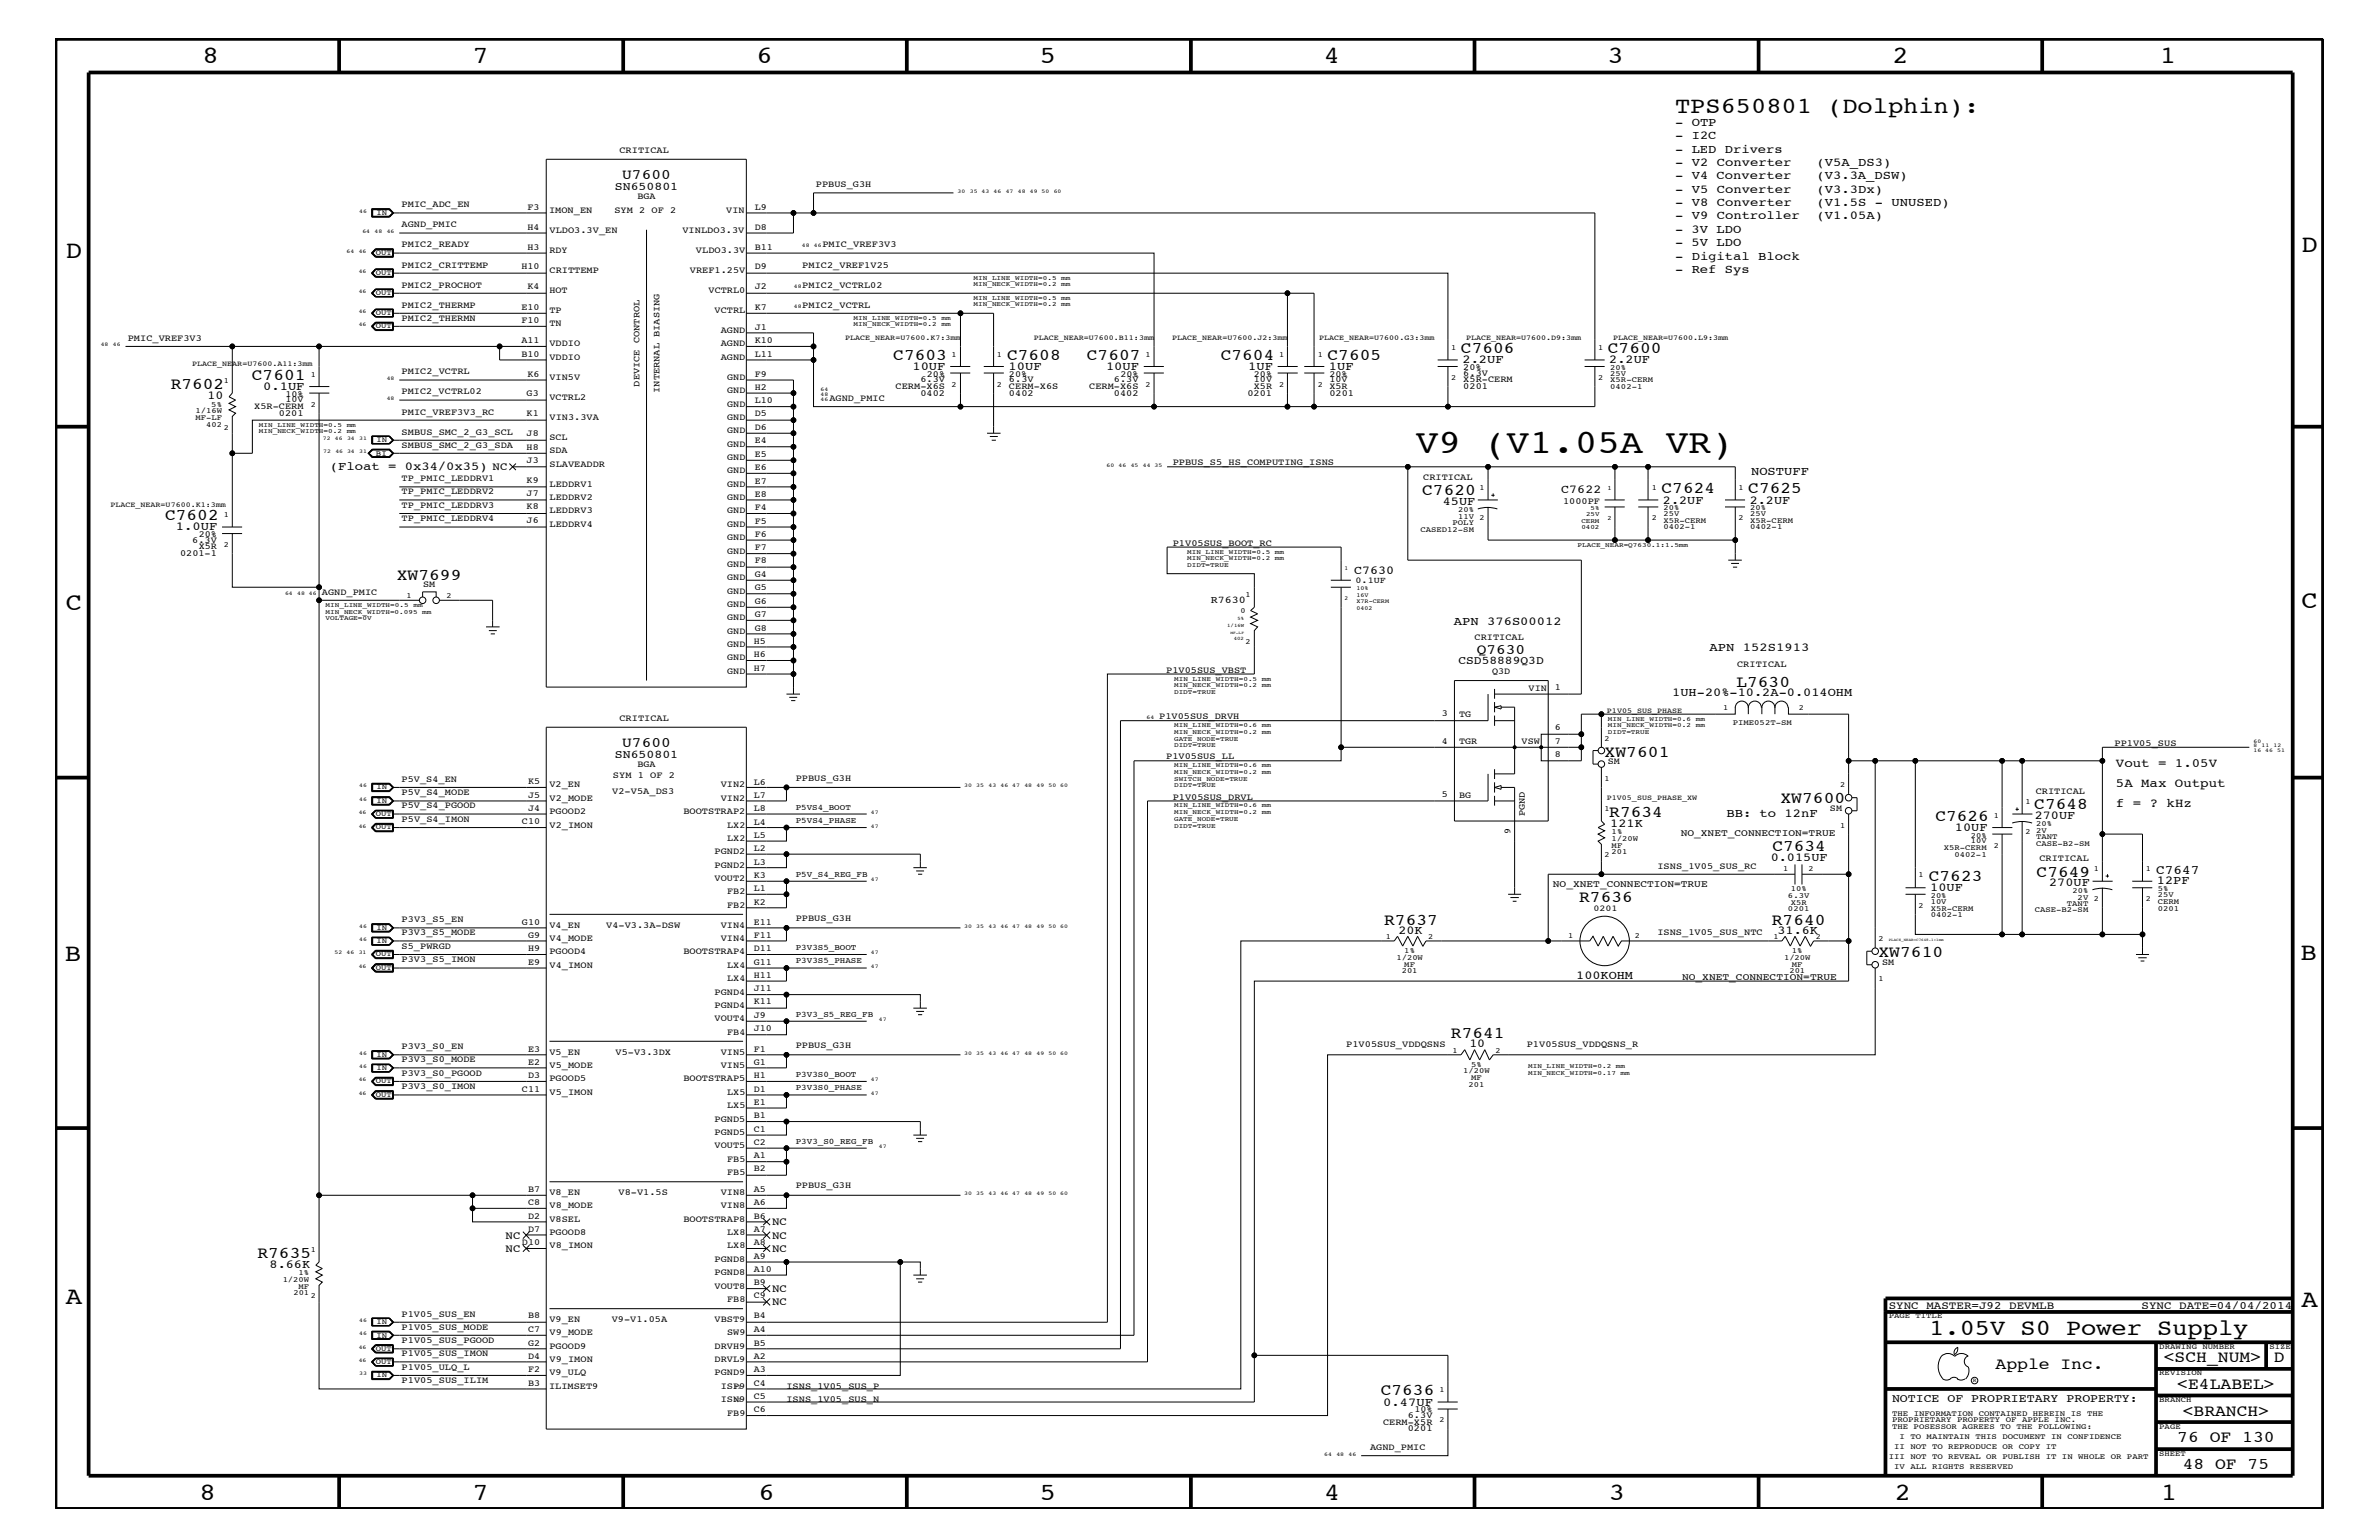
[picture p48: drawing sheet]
<svg xmlns="http://www.w3.org/2000/svg" width="432mm" height="279mm" viewBox="0 0 432 279" stroke-linecap="round" stroke-linejoin="round" font-family="sans-serif">
<defs><g id="words">
<text font-size="6.2" x="257" y="82.2">V9 (V1.05A VR)</text>
<g font-size="4.5">
<text x="36.7" y="11.5">8</text>
<text x="85.8" y="11.5">7</text>
<text x="137.3" y="11.5">6</text>
<text x="188.7" y="11.5">5</text>
<text x="240.3" y="11.5">4</text>
<text x="291.8" y="11.5">3</text>
<text x="343.5" y="11.5">2</text>
<text x="392" y="11.5">1</text>
<text x="11.9" y="46.8">D</text>
<text x="417.7" y="45.7">D</text>
<text x="11.9" y="110.6">C</text>
<text x="417.7" y="110.4">C</text>
<text x="11.8" y="174.3">B</text>
<text x="417.6" y="174.2">B</text>
<text x="11.9" y="236.7">A</text>
<text x="417.7" y="237.1">A</text>
<text x="36.2" y="272.1">8</text>
<text x="85.8" y="272.1">7</text>
<text x="137.7" y="272.1">6</text>
<text x="188.7" y="272.1">5</text>
<text x="240.4" y="272.1">4</text>
<text x="292" y="272.1">3</text>
<text x="343.9" y="272.1">2</text>
<text x="392.2" y="272.1">1</text>
</g>
<g font-size="4.1">
<text x="304" y="20.4">TPS650801 (Dolphin):</text>
<text x="350.2" y="242.3">1.05V S0 Power Supply</text>
</g>
<g font-size="3">
<text x="162.1" y="65.3">C7603</text>
<text x="182.8" y="65.3">C7608</text>
<text x="197.3" y="65.3">C7607</text>
<text x="221.6" y="65.3">C7604</text>
<text x="241" y="65.3">C7605</text>
<text x="265.2" y="64">C7606</text>
<text x="291.8" y="64">C7600</text>
<text x="31" y="70.6">R7602</text>
<text x="45.7" y="68.9">C7601</text>
<text x="258.1" y="89.9">C7620</text>
<text x="301.6" y="89.5">C7624</text>
<text x="317.3" y="89.5">C7625</text>
<text x="30" y="94.3">C7602</text>
<text x="72" y="105.2">XW7699</text>
<text x="315.2" y="124.6">L7630</text>
<text x="291.3" y="137.3">XW7601</text>
<text x="292.1" y="148.2">R7634</text>
<text x="323.2" y="145.7">XW7600</text>
<text x="351.3" y="149">C7626</text>
<text x="369.2" y="146.8">C7648</text>
<text x="321.7" y="154.4">C7634</text>
<text x="350.1" y="159.9">C7623</text>
<text x="369.7" y="159">C7649</text>
<text x="251.2" y="167.8">R7637</text>
<text x="286.6" y="163.6">R7636</text>
<text x="321.6" y="167.8">R7640</text>
<text x="341" y="173.7">XW7610</text>
<text x="263.4" y="188.3">R7641</text>
<text x="46.7" y="228.2">R7635</text>
<text x="362.2" y="248.4">Apple Inc.</text>
<text x="392.7" y="247.1">&lt;SCH_NUM&gt;</text>
<text x="395.2" y="252">&lt;E4LABEL&gt;</text>
<text x="412.7" y="247.1">D</text>
<text x="250.6" y="253.2">C7636</text>
<text x="396.2" y="256.8">&lt;BRANCH&gt;</text>
<text x="395.2" y="261.6">76 OF 130</text>
<text x="396.2" y="266.6">48 OF 75</text>
</g>
<g font-size="2.6">
<text x="112.9" y="32.5">U7600</text>
<text x="268.1" y="118.6">Q7630</text>
<text x="112.9" y="135.6">U7600</text>
</g>
<text font-size="2.4" x="391.3" y="158.6">C7647</text>
<g font-size="2.3">
<text x="384" y="139.2">Vout = 1.05V</text>
<text x="384" y="142.9">5A Max Output</text>
<text x="384" y="146.5">f = ? kHz</text>
</g>
<g font-size="2.2">
<text x="304" y="22.9">- OTP</text>
<text x="304" y="25.3">- I2C</text>
<text x="304" y="27.7">- LED Drivers</text>
<text x="304" y="35">- V5 Converter</text>
<text x="304" y="32.5">- V4 Converter</text>
<text x="304" y="30.2">- V2 Converter</text>
<text x="329.7" y="32.5">(V3.3A_DSW)</text>
<text x="329.7" y="35">(V3.3Dx)</text>
<text x="329.7" y="30.2">(V5A_DS3)</text>
<text x="304" y="39.8">- V9 Controller</text>
<text x="304" y="37.4">- V8 Converter</text>
<text x="329.7" y="39.8">(V1.05A)</text>
<text x="329.7" y="37.4">(V1.5S - UNUSED)</text>
<text x="304" y="42.3">- 3V LDO</text>
<text x="304" y="47.1">- Digital Block</text>
<text x="304" y="44.6">- 5V LDO</text>
<text x="304" y="49.6">- Ref Sys</text>
<text x="265.4" y="65.9">2.2UF</text>
<text x="292.1" y="65.9">2.2UF</text>
<text x="47.8" y="70.7">0.1UF</text>
<text x="165.6" y="67.1">10UF</text>
<text x="183" y="67.1">10UF</text>
<text x="200.7" y="67.1">10UF</text>
<text x="226.6" y="67.1">1UF</text>
<text x="241.2" y="67.1">1UF</text>
<text x="37.7" y="72.4">10</text>
<text x="59.9" y="85.3">(Float = 0x34/0x35) NC</text>
<text x="283.4" y="89.5">C7622</text>
<text x="317.8" y="86.1">NOSTUFF</text>
<text x="261.9" y="91.6">45UF</text>
<text x="301.8" y="91.4">2.2UF</text>
<text x="317.6" y="91.4">2.2UF</text>
<text x="31.9" y="96.2">1.0UF</text>
<text x="245.8" y="104.1">C7630</text>
<text x="263.9" y="113.4">APN 376S00012</text>
<text x="310.3" y="118.1">APN 152S1913</text>
<text x="303.5" y="126.3">1UH-20%-10.2A-0.014OHM</text>
<text x="313.4" y="148.3">BB: to 12nF</text>
<text x="369.3" y="148.5">270UF</text>
<text x="292.3" y="150.1">121K</text>
<text x="354.8" y="150.7">10UF</text>
<text x="321.4" y="156.2">0.015UF</text>
<text x="350.4" y="161.7">10UF</text>
<text x="371.9" y="160.7">270UF</text>
<text x="391.5" y="160.5">12PF</text>
<text x="253.8" y="169.4">20K</text>
<text x="322.6" y="169.4">31.6K</text>
<text x="286.1" y="177.6">100KOHM</text>
<text x="266.7" y="190">10</text>
<text x="48.9" y="230.1">8.66K</text>
<text x="251" y="255">0.47UF</text>
</g>
<g font-size="2.1">
<text x="111.6" y="34.4">SN650801</text>
<text x="264.7" y="120.4">CSD58889Q3D</text>
<text x="111.6" y="137.4">SN650801</text>
<text x="343.4" y="254.4">NOTICE OF PROPRIETARY PROPERTY:</text>
</g>
<g font-size="2">
<text x="91.8" y="227.1">NC</text>
<text x="91.8" y="224.7">NC</text>
<text x="140.1" y="222.3">NC</text>
<text x="140.1" y="224.7">NC</text>
<text x="140.1" y="227.1">NC</text>
<text x="140.1" y="234.4">NC</text>
<text x="140.1" y="236.8">NC</text>
<text x="342.8" y="237.4">SYNC_MASTER=J92_DEVMLB</text>
<text x="388.7" y="237.4">SYNC_DATE=04/04/2014</text>
</g>
<text font-size="1.9" x="219.8" y="109.4">R7630</text>
<g font-size="1.8">
<text x="305.1" y="151.8">NO_XNET_CONNECTION=TRUE</text>
<text x="281.9" y="160.9">NO_XNET_CONNECTION=TRUE</text>
<text x="305.3" y="177.7">NO_XNET_CONNECTION=TRUE</text>
</g>
<g font-size="1.7">
<text x="112.4" y="27.7">CRITICAL</text>
<text x="148.1" y="34">PPBUS_G3H</text>
<text x="72.9" y="41.3">AGND_PMIC</text>
<text x="72.9" y="37.6">PMIC_ADC_EN</text>
<text x="95.8" y="38">F3</text>
<text x="95.8" y="41.7">H4</text>
<text x="99.7" y="38.6">IMON_EN</text>
<text x="111.5" y="38.7">SYM 2 OF 2</text>
<text x="115.7" y="36.2">BGA</text>
<text x="131.8" y="38.6">VIN</text>
<text x="137" y="38">L9</text>
<text x="137" y="41.7">D8</text>
<text x="72.9" y="44.9">PMIC2_READY</text>
<text x="95.8" y="45.3">H3</text>
<text x="99.7" y="45.9">RDY</text>
<text x="99.7" y="42.3">VLDO3.3V_EN</text>
<text x="123.9" y="42.4">VINLDO3.3V</text>
<text x="126.3" y="45.9">VLDO3.3V</text>
<text x="137" y="45.3">B11</text>
<text x="149.3" y="44.9">PMIC_VREF3V3</text>
<text x="72.9" y="52.2">PMIC2_PROCHOT</text>
<text x="72.9" y="48.5">PMIC2_CRITTEMP</text>
<text x="94.7" y="48.9">H10</text>
<text x="95.8" y="52.5">K4</text>
<text x="99.7" y="53.2">HOT</text>
<text x="99.7" y="49.6">CRITTEMP</text>
<text x="125.2" y="49.6">VREF1.25V</text>
<text x="128.6" y="53.2">VCTRL0</text>
<text x="137" y="52.5">J2</text>
<text x="137" y="48.9">D9</text>
<text x="145.6" y="48.5">PMIC2_VREF1V25</text>
<text x="145.6" y="52.2">PMIC2_VCTRL02</text>
<text x="72.9" y="58.2">PMIC2_THERMN</text>
<text x="72.9" y="55.8">PMIC2_THERMP</text>
<text x="94.7" y="58.6">F10</text>
<text x="94.7" y="56.2">E10</text>
<text x="99.7" y="59.2">TN</text>
<text x="99.7" y="56.8">TP</text>
<text x="129.7" y="56.8">VCTRL</text>
<text x="137" y="59.8">J1</text>
<text x="137" y="56.2">K7</text>
<text x="145.6" y="55.8">PMIC2_VCTRL</text>
<text x="23.2" y="61.8">PMIC_VREF3V3</text>
<text x="94.7" y="62.3">A11</text>
<text x="94.7" y="64.7">B10</text>
<text x="99.7" y="62.9">VDDIO</text>
<text x="99.7" y="65.3">VDDIO</text>
<text x="130.8" y="62.9">AGND</text>
<text x="130.8" y="60.4">AGND</text>
<text x="130.8" y="65.3">AGND</text>
<text x="137" y="62.3">K10</text>
<text x="137" y="64.7">L11</text>
<text x="51.8" y="72">10%</text>
<text x="72.9" y="71.6">PMIC2_VCTRL02</text>
<text x="72.9" y="67.9">PMIC2_VCTRL</text>
<text x="95.6" y="71.8">G3</text>
<text x="95.8" y="68.4">K6</text>
<text x="99.7" y="68.9">VIN5V</text>
<text x="116.1" y="70.1" transform="rotate(-90 116.1 70.1)">DEVICE CONTROL</text>
<text x="119.7" y="71.3" transform="rotate(-90 119.7 71.3)">INTERNAL BIASING</text>
<text x="132" y="68.9">GND</text>
<text x="132" y="71.3">GND</text>
<text x="137" y="68.4">F9</text>
<text x="137" y="70.7">H2</text>
<text x="162.6" y="70.6">CERM-X6S</text>
<text x="167" y="71.8">0402</text>
<text x="167" y="69.4">6.3V</text>
<text x="168.2" y="68.4">20%</text>
<text x="183.1" y="71.8">0402</text>
<text x="183.1" y="68.4">20%</text>
<text x="183.1" y="69.4">6.3V</text>
<text x="183.1" y="70.6">CERM-X6S</text>
<text x="197.7" y="70.6">CERM-X6S</text>
<text x="202.2" y="71.8">0402</text>
<text x="202.2" y="69.4">6.3V</text>
<text x="203.4" y="68.4">20%</text>
<text x="226.4" y="71.8">0201</text>
<text x="227.6" y="69.4">10V</text>
<text x="227.6" y="68.4">20%</text>
<text x="227.6" y="70.6">X5R</text>
<text x="241.3" y="71.8">0201</text>
<text x="241.3" y="69.4">10V</text>
<text x="241.3" y="68.4">20%</text>
<text x="241.3" y="70.6">X5R</text>
<text x="265.6" y="68.2">6.3V</text>
<text x="265.6" y="70.6">0201</text>
<text x="265.6" y="69.4">X5R-CERM</text>
<text x="265.6" y="67.1">20%</text>
<text x="46.1" y="74.3">X5R-CERM</text>
<text x="50.6" y="75.5">0201</text>
<text x="51.8" y="73">10V</text>
<text x="72.9" y="75.2">PMIC_VREF3V3_RC</text>
<text x="95.6" y="75.5">K1</text>
<text x="99.7" y="72.6">VCTRL2</text>
<text x="99.7" y="76.2">VIN3.3VA</text>
<text x="132" y="76.2">GND</text>
<text x="132" y="73.8">GND</text>
<text x="137" y="73.2">L10</text>
<text x="137" y="75.6">D5</text>
<text x="150.5" y="72.8">AGND_PMIC</text>
<text x="72.9" y="78.9">SMBUS_SMC_2_G3_SCL</text>
<text x="72.9" y="81.2">SMBUS_SMC_2_G3_SDA</text>
<text x="95.6" y="79.1">J8</text>
<text x="95.6" y="81.6">H8</text>
<text x="95.6" y="83.9">J3</text>
<text x="99.7" y="79.9">SCL</text>
<text x="99.7" y="82.2">SDA</text>
<text x="132" y="78.6">GND</text>
<text x="132" y="81.1">GND</text>
<text x="132" y="83.5">GND</text>
<text x="137" y="78">D6</text>
<text x="137" y="80.5">E4</text>
<text x="137" y="82.8">E5</text>
<text x="72.9" y="89.7">TP_PMIC_LEDDRV2</text>
<text x="72.9" y="87.3">TP_PMIC_LEDDRV1</text>
<text x="95.6" y="87.6">K9</text>
<text x="99.7" y="88.3">LEDDRV1</text>
<text x="99.7" y="84.7">SLAVEADDR</text>
<text x="132" y="85.9">GND</text>
<text x="132" y="88.3">GND</text>
<text x="137" y="85.3">E6</text>
<text x="137" y="87.7">E7</text>
<text x="212.9" y="84.4">PPBUS_S5_HS_COMPUTING_ISNS</text>
<text x="258.3" y="87.1">CRITICAL</text>
<text x="72.9" y="92.1">TP_PMIC_LEDDRV3</text>
<text x="72.9" y="94.6">TP_PMIC_LEDDRV4</text>
<text x="95.6" y="90">J7</text>
<text x="95.6" y="92.4">K8</text>
<text x="95.6" y="94.9">J6</text>
<text x="99.7" y="90.7">LEDDRV2</text>
<text x="99.7" y="93.2">LEDDRV3</text>
<text x="99.7" y="95.6">LEDDRV4</text>
<text x="132" y="90.7">GND</text>
<text x="132" y="93.2">GND</text>
<text x="132" y="95.6">GND</text>
<text x="137" y="92.6">F4</text>
<text x="137" y="95">F5</text>
<text x="137" y="90.1">E8</text>
<text x="283.7" y="91.4">1000PF</text>
<text x="32.7" y="101">0201-1</text>
<text x="34.9" y="98.5">6.3V</text>
<text x="36.1" y="97.4">20%</text>
<text x="36.1" y="99.7">X5R</text>
<text x="132" y="98">GND</text>
<text x="132" y="100.4">GND</text>
<text x="137" y="97.4">F6</text>
<text x="137" y="99.9">F7</text>
<text x="212.9" y="99">P1V05SUS_BOOT_RC</text>
<text x="58.4" y="107.9">AGND_PMIC</text>
<text x="76.8" y="106.5">SM</text>
<text x="132" y="102.9">GND</text>
<text x="132" y="105.3">GND</text>
<text x="132" y="107.7">GND</text>
<text x="137" y="102.2">F8</text>
<text x="137" y="104.7">G4</text>
<text x="137" y="107.1">G5</text>
<text x="132" y="110.2">GND</text>
<text x="132" y="112.6">GND</text>
<text x="137" y="109.5">G6</text>
<text x="137" y="112">G7</text>
<text x="132" y="115">GND</text>
<text x="132" y="117.4">GND</text>
<text x="132" y="119.8">GND</text>
<text x="136.8" y="116.8">H5</text>
<text x="136.8" y="119.2">H6</text>
<text x="137" y="114.4">G8</text>
<text x="267.6" y="116.2">CRITICAL</text>
<text x="132" y="122.3">GND</text>
<text x="136.8" y="121.7">H7</text>
<text x="211.7" y="122">P1V05SUS_VBST</text>
<text x="270.8" y="122.3">Q3D</text>
<text x="277.5" y="125.3">VIN</text>
<text x="282.2" y="125.2">1</text>
<text x="315.3" y="121">CRITICAL</text>
<text x="112.4" y="130.8">CRITICAL</text>
<text x="210.4" y="130.5">P1V05SUS_DRVH</text>
<text x="261.7" y="130">3</text>
<text x="264.8" y="130.2">TG</text>
<text x="211.7" y="137.8">P1V05SUS_LL</text>
<text x="261.7" y="134.9">4</text>
<text x="264.8" y="135">TGR</text>
<text x="276.2" y="135">VSW</text>
<text x="282.2" y="132.4">6</text>
<text x="282.2" y="134.9">7</text>
<text x="282.2" y="137.3">8</text>
<text x="383.8" y="135.3">PP1V05_SUS</text>
<text x="72.9" y="141.8">P5V_S4_EN</text>
<text x="95.8" y="142.3">K5</text>
<text x="99.7" y="142.9">V2_EN</text>
<text x="111.3" y="141.1">SYM 1 OF 2</text>
<text x="115.7" y="139.2">BGA</text>
<text x="130.8" y="142.9">VIN2</text>
<text x="136.8" y="142.4">L6</text>
<text x="144.4" y="141.7">PPBUS_G3H</text>
<text x="291.8" y="138.6">SM</text>
<text x="72.9" y="149.1">P5V_S4_IMON</text>
<text x="72.9" y="146.7">P5V_S4_PGOOD</text>
<text x="72.9" y="144.3">P5V_S4_MODE</text>
<text x="94.7" y="149.5">C10</text>
<text x="95.8" y="147.1">J4</text>
<text x="95.8" y="144.7">J5</text>
<text x="99.7" y="147.7">PGOOD2</text>
<text x="99.7" y="145.3">V2_MODE</text>
<text x="111.1" y="144">V2-V5A_DS3</text>
<text x="124" y="147.7">BOOTSTRAP2</text>
<text x="130.8" y="145.3">VIN2</text>
<text x="136.8" y="147.1">L8</text>
<text x="136.8" y="149.6">L4</text>
<text x="136.8" y="144.8">L7</text>
<text x="212.9" y="145.1">P1V05SUS_DRVL</text>
<text x="261.7" y="144.6">5</text>
<text x="264.8" y="144.7">BG</text>
<text x="276.8" y="148.1" transform="rotate(-90 276.8 148.1)">PGND</text>
<text x="332.1" y="147.1">SM</text>
<text x="369.5" y="144">CRITICAL</text>
<text x="99.7" y="150.1">V2_IMON</text>
<text x="129.7" y="155">PGND2</text>
<text x="132" y="152.6">LX2</text>
<text x="132" y="150.1">LX2</text>
<text x="136.8" y="152.1">L5</text>
<text x="136.8" y="154.4">L2</text>
<text x="274.2" y="151.2" transform="rotate(-90 274.2 151.2)">9</text>
<text x="129.7" y="157.4">PGND2</text>
<text x="129.7" y="159.9">VOUT2</text>
<text x="136.8" y="161.7">L1</text>
<text x="136.8" y="156.9">L3</text>
<text x="136.8" y="159.4">K3</text>
<text x="300.8" y="157.6">ISNS_1V05_SUS_RC</text>
<text x="370.2" y="156.2">CRITICAL</text>
<text x="72.9" y="167.3">P3V3_S5_EN</text>
<text x="94.7" y="167.8">G10</text>
<text x="132" y="162.2">FB2</text>
<text x="132" y="164.7">FB2</text>
<text x="136.8" y="164.2">K2</text>
<text x="136.8" y="167.8">E11</text>
<text x="144.4" y="167.1">PPBUS_G3H</text>
<text x="72.9" y="172.2">S5_PWRGD</text>
<text x="72.9" y="169.7">P3V3_S5_MODE</text>
<text x="95.8" y="172.6">H9</text>
<text x="95.8" y="170.1">G9</text>
<text x="99.7" y="173.2">PGOOD4</text>
<text x="99.7" y="170.7">V4_MODE</text>
<text x="99.7" y="168.3">V4_EN</text>
<text x="110" y="168.3">V4-V3.3A-DSW</text>
<text x="124" y="173.2">BOOTSTRAP4</text>
<text x="130.8" y="168.3">VIN4</text>
<text x="130.8" y="170.7">VIN4</text>
<text x="136.8" y="172.6">D11</text>
<text x="136.8" y="170.1">F11</text>
<text x="300.8" y="169.7">ISNS_1V05_SUS_NTC</text>
<text x="72.9" y="174.6">P3V3_S5_IMON</text>
<text x="95.8" y="175">E9</text>
<text x="99.7" y="175.6">V4_IMON</text>
<text x="132" y="175.6">LX4</text>
<text x="132" y="178">LX4</text>
<text x="136.8" y="175">G11</text>
<text x="136.8" y="177.4">H11</text>
<text x="136.8" y="179.9">J11</text>
<text x="341.6" y="175">SM</text>
<text x="129.7" y="180.5">PGND4</text>
<text x="129.7" y="182.9">PGND4</text>
<text x="129.7" y="185.3">VOUT4</text>
<text x="136.8" y="182.2">K11</text>
<text x="136.8" y="184.7">J9</text>
<text x="72.9" y="190.4">P3V3_S0_EN</text>
<text x="95.8" y="190.8">E3</text>
<text x="99.7" y="191.4">V5_EN</text>
<text x="111.7" y="191.4">V5-V3.3DX</text>
<text x="130.8" y="191.4">VIN5</text>
<text x="132" y="187.7">FB4</text>
<text x="136.8" y="187.1">J10</text>
<text x="136.8" y="190.8">F1</text>
<text x="144.4" y="190.2">PPBUS_G3H</text>
<text x="244.3" y="189.9">P1V05SUS_VDDQSNS</text>
<text x="277.1" y="189.9">P1V05SUS_VDDQSNS_R</text>
<text x="72.9" y="192.7">P3V3_S0_MODE</text>
<text x="72.9" y="195.2">P3V3_S0_PGOOD</text>
<text x="72.9" y="197.6">P3V3_S0_IMON</text>
<text x="95.8" y="195.6">D3</text>
<text x="95.8" y="193.2">E2</text>
<text x="99.7" y="193.7">V5_MODE</text>
<text x="99.7" y="196.2">PGOOD5</text>
<text x="124" y="196.2">BOOTSTRAP5</text>
<text x="130.8" y="193.7">VIN5</text>
<text x="136.8" y="195.6">H1</text>
<text x="136.8" y="193.2">G1</text>
<text x="94.7" y="198.1">C11</text>
<text x="99.7" y="198.7">V5_IMON</text>
<text x="129.7" y="203.5">PGND5</text>
<text x="132" y="198.7">LX5</text>
<text x="132" y="201">LX5</text>
<text x="136.8" y="198.1">D1</text>
<text x="136.8" y="200.4">E1</text>
<text x="136.8" y="202.9">B1</text>
<text x="129.7" y="205.9">PGND5</text>
<text x="129.7" y="208.3">VOUT5</text>
<text x="136.8" y="205.3">C1</text>
<text x="136.8" y="207.7">C2</text>
<text x="132" y="213.2">FB5</text>
<text x="132" y="210.8">FB5</text>
<text x="136.8" y="210.2">A1</text>
<text x="136.8" y="212.5">B2</text>
<text x="144.4" y="215.6">PPBUS_G3H</text>
<text x="95.8" y="216.2">B7</text>
<text x="95.8" y="218.6">C8</text>
<text x="95.8" y="221.1">D2</text>
<text x="99.7" y="216.9">V8_EN</text>
<text x="99.7" y="219.2">V8_MODE</text>
<text x="99.7" y="221.7">V8SEL</text>
<text x="112.3" y="216.9">V8-V1.5S</text>
<text x="124" y="221.7">BOOTSTRAP8</text>
<text x="130.8" y="216.9">VIN8</text>
<text x="130.8" y="219.2">VIN8</text>
<text x="136.8" y="221.1">B6</text>
<text x="136.8" y="216.2">A5</text>
<text x="136.8" y="218.6">A6</text>
<text x="94.7" y="225.9">D10</text>
<text x="95.8" y="223.5">D7</text>
<text x="99.7" y="226.5">V8_IMON</text>
<text x="99.7" y="224.1">PGOOD8</text>
<text x="132" y="224.1">LX8</text>
<text x="132" y="226.5">LX8</text>
<text x="136.8" y="223.5">A7</text>
<text x="136.8" y="225.9">A8</text>
<text x="129.7" y="229">PGND8</text>
<text x="129.7" y="231.3">PGND8</text>
<text x="129.7" y="233.8">VOUT8</text>
<text x="136.8" y="228.4">A9</text>
<text x="136.8" y="230.7">A10</text>
<text x="136.8" y="233.2">B9</text>
<text x="72.9" y="238.9">P1V05_SUS_EN</text>
<text x="95.8" y="239.2">B8</text>
<text x="99.7" y="239.9">V9_EN</text>
<text x="111" y="239.9">V9-V1.05A</text>
<text x="129.7" y="239.9">VBST9</text>
<text x="132" y="236.2">FB8</text>
<text x="136.8" y="235.6">C9</text>
<text x="136.8" y="239.2">B4</text>
<text x="72.9" y="241.2">P1V05_SUS_MODE</text>
<text x="72.9" y="243.7">P1V05_SUS_PGOOD</text>
<text x="95.8" y="244.1">G2</text>
<text x="95.8" y="241.7">C7</text>
<text x="99.7" y="242.3">V9_MODE</text>
<text x="99.7" y="244.7">PGOOD9</text>
<text x="129.7" y="244.7">DRVH9</text>
<text x="132" y="242.3">SW9</text>
<text x="136.8" y="244.1">B5</text>
<text x="136.8" y="241.7">A4</text>
<text x="72.9" y="248.5">P1V05_ULQ_L</text>
<text x="72.9" y="246.1">P1V05_SUS_IMON</text>
<text x="72.9" y="251">P1V05_SUS_ILIM</text>
<text x="95.8" y="251.4">B3</text>
<text x="95.8" y="246.5">D4</text>
<text x="95.8" y="248.9">F2</text>
<text x="99.7" y="252">ILIMSET9</text>
<text x="99.7" y="249.5">V9_ULQ</text>
<text x="99.7" y="247.1">V9_IMON</text>
<text x="129.7" y="247.1">DRVL9</text>
<text x="129.7" y="249.5">PGND9</text>
<text x="130.8" y="252">ISP9</text>
<text x="136.8" y="246.5">A2</text>
<text x="136.8" y="251.4">C4</text>
<text x="136.8" y="248.9">A3</text>
<text x="142.7" y="252">ISNS_1V05_SUS_P</text>
<text x="130.8" y="254.4">ISN9</text>
<text x="132" y="256.8">FB9</text>
<text x="136.8" y="256.2">C6</text>
<text x="136.8" y="253.8">C5</text>
<text x="142.7" y="254.4">ISNS_1V05_SUS_N</text>
<text x="255.5" y="257.3">6.3V</text>
<text x="256.7" y="256.2">10%</text>
<text x="248.7" y="263.1">AGND_PMIC</text>
<text x="251" y="258.5">CERM-X5R</text>
<text x="255.5" y="259.7">0201</text>
</g>
<g font-size="1.6">
<text x="246" y="105.9">0.1UF</text>
<text x="289.2" y="165.3">0201</text>
</g>
<g font-size="1.5">
<text x="144.4" y="146.9">P5VS4_BOOT</text>
<text x="144.4" y="149.4">P5VS4_PHASE</text>
<text x="144.4" y="159">P5V_S4_REG_FB</text>
<text x="144.4" y="172.4">P3V3S5_BOOT</text>
<text x="144.4" y="174.8">P3V3S5_PHASE</text>
<text x="144.4" y="184.5">P3V3_S5_REG_FB</text>
<text x="144.4" y="195.4">P3V3S0_BOOT</text>
<text x="144.4" y="197.8">P3V3S0_PHASE</text>
<text x="144.4" y="207.5">P3V3_S0_REG_FB</text>
</g>
<g font-size="1.4">
<text x="68.3" y="39">IN</text>
<text x="68.2" y="46.3">OUT</text>
<text x="68.2" y="49.9">OUT</text>
<text x="68.2" y="53.5">OUT</text>
<text x="68.2" y="57.2">OUT</text>
<text x="68.2" y="59.5">OUT</text>
<text x="153.4" y="61.7">PLACE_NEAR=U7600.K7:3mm</text>
<text x="172.7" y="64.7">1</text>
<text x="180.9" y="64.7">1</text>
<text x="187.6" y="61.7">PLACE_NEAR=U7600.B11:3mm</text>
<text x="207.9" y="64.7">1</text>
<text x="212.8" y="61.7">PLACE_NEAR=U7600.J2:3mm</text>
<text x="232.2" y="64.7">1</text>
<text x="239.2" y="64.7">1</text>
<text x="239.4" y="61.7">PLACE_NEAR=U7600.G3:3mm</text>
<text x="263.4" y="63.4">1</text>
<text x="266.1" y="61.7">PLACE_NEAR=U7600.D9:3mm</text>
<text x="290.1" y="63.4">1</text>
<text x="292.8" y="61.7">PLACE_NEAR=U7600.L9:3mm</text>
<text x="34.9" y="66.5">PLACE_NEAR=U7600.A11:3mm</text>
<text x="40.6" y="69.5">1</text>
<text x="56.4" y="68.4">1</text>
<text x="172.7" y="70.1">2</text>
<text x="180.9" y="70.1">2</text>
<text x="207.9" y="70.1">2</text>
<text x="232.2" y="70.1">2</text>
<text x="239.2" y="70.1">2</text>
<text x="263.4" y="68.9">2</text>
<text x="290.1" y="68.9">2</text>
<text x="292.3" y="67.1">20%</text>
<text x="292.3" y="69.4">X5R-CERM</text>
<text x="292.3" y="68.2">25V</text>
<text x="292.3" y="70.6">0402-1</text>
<text x="35.5" y="76.2">MF-LF</text>
<text x="35.5" y="75">1/16W</text>
<text x="37.4" y="77.4">402</text>
<text x="38.4" y="73.8">5%</text>
<text x="56.4" y="73.8">2</text>
<text x="40.6" y="78">2</text>
<text x="68.2" y="82.7">BI</text>
<text x="68.3" y="80.2">IN</text>
<text x="268.6" y="88.9">1</text>
<text x="299.8" y="88.9">1</text>
<text x="315.6" y="88.9">1</text>
<text x="20.1" y="92">PLACE_NEAR=U7600.K1:3mm</text>
<text x="40.6" y="93.8">1</text>
<text x="263.7" y="95.2">POLY</text>
<text x="264.7" y="94.2">11V</text>
<text x="264.7" y="92.9">20%</text>
<text x="268.6" y="94.3">2</text>
<text x="299.8" y="94.3">2</text>
<text x="301.9" y="92.6">20%</text>
<text x="301.9" y="94.9">X5R-CERM</text>
<text x="301.9" y="93.7">25V</text>
<text x="315.6" y="94.3">2</text>
<text x="317.7" y="93.7">25V</text>
<text x="317.7" y="94.9">X5R-CERM</text>
<text x="317.7" y="92.6">20%</text>
<text x="40.6" y="99.3">2</text>
<text x="257.8" y="96.5">CASED12-SM</text>
<text x="301.9" y="96">0402-1</text>
<text x="317.7" y="96">0402-1</text>
<text x="73.8" y="108.6">1</text>
<text x="81.1" y="108.6">2</text>
<text x="225.1" y="111.2">0</text>
<text x="226.1" y="108.3">1</text>
<text x="226.1" y="116.8">2</text>
<text x="291.7" y="129.3">P1V05_SUS_PHASE</text>
<text x="312.8" y="128.9">1</text>
<text x="314.5" y="131.5">PIME052T-SM</text>
<text x="326.5" y="128.9">2</text>
<text x="291.3" y="134.4">2</text>
<text x="68.3" y="143.2">IN</text>
<text x="291.3" y="141.7">1</text>
<text x="334" y="142.9">2</text>
<text x="68.2" y="148.1">OUT</text>
<text x="68.3" y="145.7">IN</text>
<text x="291.3" y="147.1">1</text>
<text x="291.7" y="145.1">P1V05_SUS_PHASE_XW</text>
<text x="361.9" y="148.4">1</text>
<text x="367.6" y="145.9">1</text>
<text x="369.6" y="149.9">20%</text>
<text x="68.2" y="150.5">OUT</text>
<text x="291.3" y="155.6">2</text>
<text x="292.5" y="155">201</text>
<text x="292.5" y="152.6">1/20W</text>
<text x="292.5" y="151.3">1%</text>
<text x="292.5" y="153.8">MF</text>
<text x="334" y="150.1">1</text>
<text x="352.8" y="154.3">X5R-CERM</text>
<text x="354.8" y="155.5">0402-1</text>
<text x="357.7" y="152">20%</text>
<text x="357.7" y="153">10V</text>
<text x="361.9" y="153.8">2</text>
<text x="367.6" y="151.3">2</text>
<text x="369.6" y="153.4">CASE-B2-SM</text>
<text x="369.6" y="151.1">2V</text>
<text x="369.6" y="152.2">TANT</text>
<text x="323.7" y="158">1</text>
<text x="325" y="161.7">10%</text>
<text x="328.3" y="158">2</text>
<text x="348.2" y="159.2">1</text>
<text x="376.2" y="162">20%</text>
<text x="380.1" y="158">1</text>
<text x="389.5" y="158">1</text>
<text x="391.7" y="161.7">5%</text>
<text x="324.5" y="165.3">0201</text>
<text x="324.5" y="162.8">6.3V</text>
<text x="325" y="164.1">X5R</text>
<text x="348.2" y="164.7">2</text>
<text x="350.4" y="162.8">20%</text>
<text x="350.4" y="165.2">X5R-CERM</text>
<text x="350.4" y="166.4">0402-1</text>
<text x="350.4" y="163.9">10V</text>
<text x="369.3" y="165.6">CASE-B2-SM</text>
<text x="375.2" y="164.4">TANT</text>
<text x="377.1" y="163.3">2V</text>
<text x="380.1" y="163.5">2</text>
<text x="389.5" y="163.5">2</text>
<text x="391.7" y="162.8">25V</text>
<text x="391.7" y="163.9">CERM</text>
<text x="391.7" y="165.2">0201</text>
<text x="68.2" y="173.5">OUT</text>
<text x="68.3" y="168.7">IN</text>
<text x="68.3" y="171.1">IN</text>
<text x="251.5" y="170.4">1</text>
<text x="254.9" y="172.9">1%</text>
<text x="259.2" y="170.4">2</text>
<text x="284.6" y="170.1">1</text>
<text x="296.8" y="170.1">2</text>
<text x="321.9" y="170.4">1</text>
<text x="325.2" y="172.9">1%</text>
<text x="329.6" y="170.4">2</text>
<text x="341" y="170.7">2</text>
<text x="68.2" y="176">OUT</text>
<text x="253.4" y="174.2">1/20W</text>
<text x="254.4" y="176.6">201</text>
<text x="254.9" y="175.4">MF</text>
<text x="323.8" y="174.2">1/20W</text>
<text x="324.8" y="176.6">201</text>
<text x="325.2" y="175.4">MF</text>
<text x="341" y="178">1</text>
<text x="68.3" y="191.7">IN</text>
<text x="263.7" y="191">1</text>
<text x="271.4" y="191">2</text>
<text x="68.2" y="196.5">OUT</text>
<text x="68.3" y="194.2">IN</text>
<text x="265.6" y="194.8">1/20W</text>
<text x="266.5" y="197.2">201</text>
<text x="267" y="195.9">MF</text>
<text x="267" y="193.6">5%</text>
<text x="68.2" y="199">OUT</text>
<text x="56.4" y="227.1">1</text>
<text x="51.3" y="232.6">1/20W</text>
<text x="54.2" y="231.3">1%</text>
<text x="54.2" y="233.8">MF</text>
<text x="53.3" y="235">201</text>
<text x="56.4" y="235.6">2</text>
<text x="342.8" y="239.2">PAGE TITLE</text>
<text x="68.2" y="245.1">OUT</text>
<text x="68.3" y="240.2">IN</text>
<text x="68.3" y="242.7">IN</text>
<text x="391.9" y="244.7">DRAWING NUMBER</text>
<text x="411.9" y="244.7">SIZE</text>
<text x="68.2" y="247.5">OUT</text>
<text x="68.3" y="249.9">IN</text>
<text x="391.9" y="249.5">REVISION</text>
<text x="261.3" y="252.6">1</text>
<text x="343.4" y="256.8">THE INFORMATION CONTAINED HEREIN IS THE</text>
<text x="391.9" y="254.4">BRANCH</text>
<text x="261.3" y="258">2</text>
<text x="343.4" y="258">PROPRIETARY PROPERTY OF APPLE INC.</text>
<text x="343.4" y="259.3">THE POSESSOR AGREES TO THE FOLLOWING:</text>
<text x="343.8" y="262.9">II NOT TO REPRODUCE OR COPY IT</text>
<text x="344.8" y="261.1">I TO MAINTAIN THIS DOCUMENT IN CONFIDENCE</text>
<text x="391.9" y="259.3">PAGE</text>
<text x="342.8" y="264.7">III NOT TO REVEAL OR PUBLISH IT IN WHOLE OR PART</text>
<text x="343.8" y="266.6">IV ALL RIGHTS RESERVED</text>
<text x="391.9" y="264.1">SHEET</text>
</g>
<g font-size="1.2">
<text x="176.7" y="51.9">MIN_NECK_WIDTH=0.2</text>
<text x="176.7" y="50.7">MIN_LINE_WIDTH=0.5</text>
<text x="192.6" y="51.9">mm</text>
<text x="192.6" y="50.7">mm</text>
<text x="154.9" y="58">MIN_LINE_WIDTH=0.5</text>
<text x="154.9" y="59.2">MIN_NECK_WIDTH=0.2</text>
<text x="170.9" y="58">mm</text>
<text x="170.9" y="59.2">mm</text>
<text x="176.7" y="54.4">MIN_LINE_WIDTH=0.5</text>
<text x="176.7" y="55.6">MIN_NECK_WIDTH=0.2</text>
<text x="192.6" y="54.4">mm</text>
<text x="192.6" y="55.6">mm</text>
<text x="47" y="77.4">MIN_LINE_WIDTH=0.5</text>
<text x="62.9" y="77.4">mm</text>
<text x="47" y="78.6">MIN_NECK_WIDTH=0.2</text>
<text x="62.9" y="78.6">mm</text>
<text x="291.8" y="88.9">1</text>
<text x="287" y="94.9">CERM</text>
<text x="287.9" y="93.7">25V</text>
<text x="288.7" y="92.6">5%</text>
<text x="291.8" y="94.3">2</text>
<text x="215.5" y="101.6">MIN_NECK_WIDTH=0.2</text>
<text x="215.5" y="100.4">MIN_LINE_WIDTH=0.5</text>
<text x="231.4" y="101.6">mm</text>
<text x="231.4" y="100.4">mm</text>
<text x="286.3" y="99.3">PLACE_NEAR=Q7630.1:1.5mm</text>
<text x="287" y="96">0402</text>
<text x="215.5" y="102.9">DIDT=TRUE</text>
<text x="59.1" y="111.4">MIN_NECK_WIDTH=0.095</text>
<text x="59.1" y="110.2">MIN_LINE_WIDTH=0.5</text>
<text x="59.1" y="112.6">VOLTAGE=0V</text>
<text x="75" y="110.2">mm</text>
<text x="76.6" y="111.4">mm</text>
<text x="213.1" y="123.5">MIN_LINE_WIDTH=0.5</text>
<text x="213.1" y="124.7">MIN_NECK_WIDTH=0.2</text>
<text x="213.1" y="125.9">DIDT=TRUE</text>
<text x="229" y="123.5">mm</text>
<text x="229" y="124.7">mm</text>
<text x="213.1" y="131.9">MIN_LINE_WIDTH=0.6</text>
<text x="229" y="131.9">mm</text>
<text x="291.8" y="130.8">MIN_LINE_WIDTH=0.6</text>
<text x="291.8" y="131.9">MIN_NECK_WIDTH=0.2</text>
<text x="307.8" y="130.8">mm</text>
<text x="307.8" y="131.9">mm</text>
<text x="213.1" y="133.2">MIN_NECK_WIDTH=0.2</text>
<text x="213.1" y="134.4">GATE_NODE=TRUE</text>
<text x="213.1" y="135.6">DIDT=TRUE</text>
<text x="229" y="133.2">mm</text>
<text x="291.8" y="133.2">DIDT=TRUE</text>
<text x="213.1" y="142.9">DIDT=TRUE</text>
<text x="213.1" y="141.7">SWITCH_NODE=TRUE</text>
<text x="213.1" y="140.4">MIN_NECK_WIDTH=0.2</text>
<text x="213.1" y="139.2">MIN_LINE_WIDTH=0.6</text>
<text x="229" y="140.4">mm</text>
<text x="229" y="139.2">mm</text>
<text x="213.1" y="146.5">MIN_LINE_WIDTH=0.6</text>
<text x="213.1" y="149">GATE_NODE=TRUE</text>
<text x="213.1" y="147.7">MIN_NECK_WIDTH=0.2</text>
<text x="229" y="146.5">mm</text>
<text x="229" y="147.7">mm</text>
<text x="213.1" y="150.1">DIDT=TRUE</text>
<text x="277.4" y="193.7">MIN_LINE_WIDTH=0.2</text>
<text x="277.4" y="195">MIN_NECK_WIDTH=0.17</text>
<text x="293.3" y="193.7">mm</text>
<text x="294.1" y="195">mm</text>
</g>
<g font-size="1.1">
<text x="244" y="103.5">1</text>
<text x="246.2" y="107.1">10%</text>
<text x="244" y="108.9">2</text>
<text x="246.2" y="110.6">0402</text>
<text x="246.2" y="109.4">X7R-CERM</text>
<text x="246.2" y="108.2">16V</text>
</g>
<g font-size="1">
<text x="173.8" y="35">30</text>
<text x="176" y="35">35 43</text>
<text x="180.3" y="35">46</text>
<text x="182.5" y="35">47</text>
<text x="184.7" y="35">48</text>
<text x="186.9" y="35">49 50</text>
<text x="191.3" y="35">60</text>
<text x="65.2" y="38.6">46</text>
<text x="62.9" y="45.9">64</text>
<text x="65.1" y="45.9">46</text>
<text x="65.8" y="42.3">64</text>
<text x="68" y="42.3">48</text>
<text x="70.2" y="42.3">46</text>
<text x="145.5" y="44.9">48</text>
<text x="147.7" y="44.9">46</text>
<text x="65.1" y="49.6">46</text>
<text x="65.1" y="53.2">46</text>
<text x="144.1" y="52.2">48</text>
<text x="65.1" y="56.8">46</text>
<text x="65.1" y="59.2">46</text>
<text x="144.1" y="55.8">48</text>
<text x="18.3" y="62.9">48</text>
<text x="20.5" y="62.9">46</text>
<text x="70.2" y="68.9">48</text>
<text x="148.9" y="71.9">48</text>
<text x="148.9" y="71">64</text>
<text x="70.2" y="72.6">48</text>
<text x="148.9" y="72.8">46</text>
<text x="58.6" y="79.9">72</text>
<text x="58.7" y="82.2">72</text>
<text x="60.8" y="79.9">46</text>
<text x="60.9" y="82.2">46 34</text>
<text x="63" y="79.9">34</text>
<text x="65.2" y="79.9">31</text>
<text x="65.2" y="82.2">31</text>
<text x="200.8" y="84.7">60</text>
<text x="203" y="84.7">46</text>
<text x="205.2" y="84.7">45</text>
<text x="207.4" y="84.7">44 35</text>
<text x="51.7" y="107.9">64</text>
<text x="53.9" y="107.9">48 46</text>
<text x="208.1" y="130.5">64</text>
<text x="409" y="136.5">16 46</text>
<text x="409" y="134.7">60</text>
<text x="409" y="135.6">8</text>
<text x="410.5" y="135.6">11</text>
<text x="412.7" y="135.6">12</text>
<text x="413.3" y="136.5">51</text>
<text x="65.2" y="142.9">46</text>
<text x="175" y="142.9">30</text>
<text x="177.2" y="142.9">35</text>
<text x="179.4" y="142.9">43</text>
<text x="181.6" y="142.9">46 47</text>
<text x="185.9" y="142.9">48</text>
<text x="188.1" y="142.9">49</text>
<text x="190.3" y="142.9">50 60</text>
<text x="65.1" y="147.7">46</text>
<text x="65.2" y="145.3">46</text>
<text x="158.1" y="147.7">47</text>
<text x="65.1" y="150.1">46</text>
<text x="158.1" y="150.1">47</text>
<text x="158.1" y="159.9">47</text>
<text x="60.7" y="173.2">52</text>
<text x="62.9" y="173.2">46</text>
<text x="65.1" y="173.2">31</text>
<text x="65.2" y="168.3">46</text>
<text x="65.2" y="170.7">46</text>
<text x="158.1" y="173.2">47</text>
<text x="175" y="168.3">30</text>
<text x="177.2" y="168.3">35</text>
<text x="179.4" y="168.3">43</text>
<text x="181.6" y="168.3">46 47</text>
<text x="185.9" y="168.3">48</text>
<text x="188.1" y="168.3">49</text>
<text x="190.3" y="168.3">50 60</text>
<text x="65.1" y="175.6">46</text>
<text x="158.1" y="175.6">47</text>
<text x="159.5" y="185.3">47</text>
<text x="65.2" y="191.4">46</text>
<text x="175" y="191.4">30</text>
<text x="177.2" y="191.4">35</text>
<text x="179.4" y="191.4">43</text>
<text x="181.6" y="191.4">46 47</text>
<text x="185.9" y="191.4">48</text>
<text x="188.1" y="191.4">49</text>
<text x="190.3" y="191.4">50 60</text>
<text x="65.1" y="196.2">46</text>
<text x="65.2" y="193.7">46</text>
<text x="158.1" y="196.2">47</text>
<text x="65.1" y="198.7">46</text>
<text x="158.1" y="198.7">47</text>
<text x="159.5" y="208.3">47</text>
<text x="175" y="216.9">30</text>
<text x="177.2" y="216.9">35</text>
<text x="179.4" y="216.9">43</text>
<text x="181.6" y="216.9">46 47</text>
<text x="185.9" y="216.9">48</text>
<text x="188.1" y="216.9">49</text>
<text x="190.3" y="216.9">50 60</text>
<text x="65.2" y="239.9">46</text>
<text x="65.1" y="244.7">46</text>
<text x="65.2" y="242.3">46</text>
<text x="65.1" y="247.1">46</text>
<text x="65.2" y="249.5">33</text>
<text x="133.2" y="252">73</text>
<text x="358.1" y="250.7">R</text>
<text x="133.2" y="254.4">73</text>
<text x="240.4" y="264.1">64</text>
<text x="242.6" y="264.1">48</text>
<text x="244.8" y="264.1">46</text>
</g>
<g font-size=".9">
<text x="222.8" y="113.7">1/16W</text>
<text x="224.6" y="112.6">5%</text>
<text x="223.9" y="116.2">402</text>
</g>
<g font-size=".7">
<text x="223.4" y="115">MF-LF</text>
<text x="342.8" y="170.7">PLACE_NEAR=C7648.1:1mm</text>
</g>
</g></defs>
<g fill="none" stroke="#000" stroke-width=".18">
<path d="M67.5 37.9h3.2l.8 .7-.8 .8h-3.2zM67.5 39.3h3.2M67.6 38h3l.7 .6-.7 .6h-3zM70.7 37.9l.7 .7-.7 .7M71.3 38.6h27.8M71.3 38.6l-.6-.6h-3.1v1.3M71.3 38.6l-.6 .7M99.1 28.9h36.4v95.8h-36.4zM135.5 38.6h154v26.7M144 38.6v3.7h-8.5M173.1 35h-25.4v3.6M67.4 49.6l.8-.8h3.2v1.5h-3.2z"/>
<path d="M68.2 59.9h3.2M68.2 52.4h3.2v1.5h-3.2M68.2 56.1h3.2v1.4h-3.2M68.2 45.2h3.1v1.3h-3.1l-.6-.6zM68.2 58.5h3.2M68.2 48.9h3.1v1.3h-3.1l-.6-.6zM68.2 52.5h3.1v1.3h-3.1l-.6-.6zM68.2 56.2h3.1v1.2h-3.1l-.6-.6zM68.2 58.5l-.6 .7 .6 .7M68.2 45.2h3.2v1.5h-3.2l-.8-.8zM68.2 58.4h3.2v1.6h-3.2l-.8-.8zM68.2 52.4l-.8 .8 .8 .7"/>
<path d="M68.2 56.1l-.8 .7 .8 .7M68.2 45.2l-.7 .7 .7 .7h3.2M68.2 48.8l-.7 .8 .7 .6h3.2M68.2 52.4l-.7 .8 .7 .7M68.2 56.1l-.7 .7 .7 .7M68.2 58.5l-.7 .7 .7 .7M68.2 48.9l-.6 .7 .6 .6M68.2 52.5l-.6 .7 .6 .6M68.2 56.2l-.6 .6 .6 .6M71.3 45.9h27.8M71.3 49.6h27.8M71.3 53.2h27.8"/>
<path d="M71.3 56.8h27.8M71.3 59.2h27.8M71.3 58.5v1.4M71.3 45.3h-3.1l-.6 .6 .6 .6M71.3 58.6h-3.1l-.6 .6 .6 .6h3.1M72.5 42.3h26.6M117.3 41.7v81.8M135.5 45.9h74v20.6M135.5 49.6h127.3v15.7M135.5 53.2h98.2M135.5 56.8h38.8M22.8 62.9h19.4"/>
<path d="M56.1 71.3h3.7M56.1 70.1h3.7M57.9 62.9h-15.7v8.4l-.6 .7 1.2 .6-1.2 .6 1.2 .6-1.2 .6 1.2 .6-.6 .6v20M57.9 71.3v37.6M67.6 79.2h3.1l.6 .7-.6 .6h-3.1zM67.6 79.2v1.3M70.6 79.2l.7 .7M70.7 79.1l.7 .8-.7 .6M70.7 79.1l.8 .8-.8 .6M70.7 79.1h-3.2v1.4h3.2M71.3 79.9h27.8M71.3 79.9l-.7 .6"/>
<path d="M72.5 68.9h26.6M72.5 72.6h26.6M90.7 62.9h-32.8v7.2M90.7 62.9v2.4h8.4M90.7 62.9h8.4M99.1 76.2h-53.3v6h-3.6M135.5 78.6h8.5v2.5M135.5 76.2h8.5v2.4M135.5 73.8h8.5v2.4M135.5 71.3h8.5v2.5M135.5 68.9h8.5v2.4M135.5 62.9h12.2"/>
<path d="M135.5 60.4h12.2v2.5M147.7 62.9v2.4h-12.2M147.7 65.3v8.5h26.6v-6.1M172.5 67.7h3.6M172.5 66.5h3.6M174.3 66.5v-9.7h6v9.7M178.6 67.7h3.6M178.6 66.5h3.6M179.2 78.6h2.4M179.7 79.2h1.4M180 79.9h.8M180.3 67.7v10.9"/>
<path d="M207.6 67.7h3.6M207.6 66.5h3.6M209.5 67.7v6.1h-35.2M231.9 66.5h3.6M231.9 67.7h3.6M233.7 67.7v6.1h-24.2M233.7 66.5v-13.3h4.8v13.3M236.7 66.5h3.7M236.7 67.7h3.7M238.5 67.7v6.1h-4.8M260.9 65.3h3.7M260.9 66.5h3.7"/>
<path d="M262.8 66.5v7.3h-24.3M287.6 65.3h3.7M287.6 66.5h3.7M289.5 66.5v7.3h-26.7M40.3 95.6h3.6M40.3 96.8h3.6M42.2 96.8v9.7h15.7M66.8 82.2l.8-.7h3.1l.8 .7-.8 .8h-3.1zM67.6 81.6h3.1l.7 .6-.7 .8h-3.1M67.6 81.6h3.1l.6 .6M67.6 81.6l-.6 .6 .6 .7h3.1l.6-.7M67.6 81.6l-.7 .6 .7 .8"/>
<path d="M71.3 82.2l-.7 .6h-3l-.6-.6 .6-.6h3l.7 .6h27.8M72.5 90.7h26.6M72.5 95.6h26.6M72.5 93.2h26.6M72.5 88.3h26.6M92.5 84.1l1.1 1.2M93 84.7h6.1M93.6 84.1l-1.1 1.2M135.5 98h8.5v2.4M135.5 95.6h8.5v2.4M135.5 93.2h8.5v2.4M135.5 90.7h8.5v2.5"/>
<path d="M135.5 88.3h8.5v2.4M135.5 85.9h8.5v2.4M135.5 83.5h8.5v2.4M135.5 81.1h8.5v2.4M211.8 84.7h58.3M255.5 84.7v16.9h31.5v24.3h-15.7M268.2 92.3a5.8 5.8 0 0 1 3.6 0M268.2 90.7h3.7M270.1 92v6h23M270.7 89.9h.6M271 89.5v.6M291.3 92h3.6"/>
<path d="M291.3 90.7h3.6M293.1 92v6h6M293.1 84.7h-23v6M297.3 90.7h3.7M297.3 92h3.7M299.1 84.7h-6v6M299.1 92v6h15.9M299.1 90.7v-6h15.9v6M313.1 90.7h3.6M313.1 92h3.6M315 92v9.6M76.1 108.9h-18.2v108"/>
<path d="M76.7 108.3v-.9h2.5v.9M79.8 108.9h9.6v4.8M88.2 113.7h2.5M88.7 114.4h1.5M89.1 115h.7M135.5 115h8.5v2.4M135.5 112.6h8.5v2.4M135.5 110.2h8.5v2.4M135.5 107.7h8.5v2.5M135.5 105.3h8.5v2.4M135.5 102.9h8.5v2.4M135.5 100.4h8.5v2.5"/>
<path d="M135.5 119.8h8.5v2.5M135.5 117.4h8.5v2.4M241.6 106.5h3.6M241.6 105.3h3.6M243.4 106.5v29.1h43.6v-2.4h-7.3v4.8h4.9h2.4v-2.4M243.4 105.3v-6h-31.6v4.8h15.9v6.1l-.7 .6 1.3 .6-1.3 .6 1.3 .6-1.3 .5 1.3 .6-.6 .7v7.9h-26.7v117.6h-65.5M313.7 101.6h2.4M314.2 102.2h1.4M314.5 102.9h.8M99.1 131.9h36.4v127.4h-36.4zM135.5 122.3h8.5v3.6M142.7 125.9h2.5"/>
<path d="M143.3 126.5h1.4M143.6 127.1h.8M243.4 135.6v2.4h-37.6v104.3h-70.3M264 123.5h17v25.5h-17zM270.1 125.9v4.9h-66.7v113.9h-67.9M271.3 125v1.8M271.3 127.4v1.8M271.3 129.8v1.9M271.3 139.6v1.7M271.3 128.3l1.2-.3v.6zM271.3 130.8h3.6M272.5 128.3h2.4v12.1h-3.6"/>
<path d="M290.1 136.2h-1v2.4h1M290.7 139.2v9.8l.6 .5-1.2 .6 1.2 .6-1.2 .6 1.2 .7-1.2 .6 .6 .6v5.4h35.1M290.7 129.6v6M315 128.3v1.3h-28v3.6M315 128.4a1.19 1.19 0 0 1 1.1-1.2 1.19 1.19 0 0 1 1.2 1.2 1.19 1.19 0 0 1 1.2-1.2 1.19 1.19 0 0 1 1.2 1.2M317.3 128.3v1.3M319.8 128.3v1.3M319.8 128.4a1.19 1.19 0 0 1 1.2-1.2 1.19 1.19 0 0 1 1.2 1.2 1.19 1.19 0 0 1 1.1-1.2 1.19 1.19 0 0 1 1.2 1.2M322.2 128.3v1.3M324.6 128.3v1.3h10.9v14.4M335.5 138h4.9v34M340.4 138h7.2v23.1"/>
<path d="M347.6 138h15.8v12.1M363.4 138h3.6v9.7M367 138h14.6M408.3 135.6h-26.7v24.3M67.4 150.1l.8-.7h3.2v1.5h-3.2zM67.5 144.6h3.2l.8 .7-.8 .8h-3.2zM67.5 142.2h3.2M67.5 142.1h3.2l.8 .8-.8 .7h-3.2zM67.5 146h3.2M67.5 143.5h3.2M67.6 142.2v1.3M67.6 144.7h3l.7 .6-.7 .6h-3z"/>
<path d="M67.6 142.3h3l.7 .6-.7 .6h-3zM68.2 150.8h3.2M68.2 147h3.2v1.4h-3.2M68.2 149.5h3.2M68.2 147.1h3.1v1.3h-3.1l-.6-.7zM68.2 149.5l-.6 .6 .6 .7M68.2 147l-.8 .7 .8 .7M68.2 147l-.7 .7 .7 .7M68.2 149.5l-.7 .6 .7 .7M68.2 147.1l-.6 .6 .6 .7M70.7 144.6l.7 .7-.7 .7M70.7 142.2l.7 .7-.7 .6"/>
<path d="M70.7 142.2l.6 .7M71.3 142.9h27.8M71.3 145.3h27.8M71.3 147.7h27.8M71.3 150.1h27.8M71.3 145.3l-.6-.7h-3.1v1.4M71.3 149.5v1.3M71.3 149.5h-3.1l-.6 .6 .6 .6h3.1M71.3 145.3l-.6 .7M71.3 142.9l-.6 .6M135.5 159.9h7.2v2.3M135.5 142.9h7.2v2.4h-7.2"/>
<path d="M135.5 147.7h21.8M135.5 150.1h7.2M135.5 155h31.5v2.4M142.7 155v2.4h-7.2M142.7 142.9h31.6M142.7 159.9h14.6M157.3 150.1h-14.6v2.5h-7.2M165.8 157.4h2.4M166.3 158h1.4M166.6 158.6h.8M270.1 140.4v4.9h-61.8v101.8h-72.8M271.3 145.3h3.6"/>
<path d="M271.3 141.9v1.9M271.3 144.4v1.8M271.3 142.9l1.2-.4v.7zM272.5 142.9h2.4v19.3M290.7 158.6h-9.7v12.1h7.5l.6-.8 1 1.7 .9-1.7 .8 1.7 1-1.7 .9 1.7 .6-.9h29.1l.6-.8 1 1.7 .8-1.7 .9 1.7 1-1.7 .9 1.7M325.8 156.8v3.7M327.1 156.8v3.7M327.1 158.6h8.4M335.5 147.7v30.3h-107.8v67.9M336.1 144.7h1v2.4h-1M361.6 151.3h3.7M361.6 150.1h3.7"/>
<path d="M363.4 151.3v18.2h-15.8v-7.3M365.2 149.3a5.9 5.9 0 0 1 3.6 0M365.3 147.7h3.6M365.8 146.8h.6M366.1 146.5v.6M367 149v20.5h14.6M379.8 159.9h3.7M381.6 151.3h7.3v8.6M382.2 158.9h.6M382.5 158.6v.6M387 159.9h3.7M67.4 173.2l.8-.8h3.2v1.5h-3.2z"/>
<path d="M67.5 167.7h3.2M67.5 167.6h3.2l.8 .7-.8 .8h-3.2zM67.5 169h3.2M67.6 167.7v1.3M67.6 170.1h3.1l.6 .6-.6 .7h-3.1zM67.6 167.8h3l.7 .5-.7 .6h-3zM67.6 170.1v1.3M68.2 173.8h3.2M68.2 174.9h3.2v1.5h-3.2l-.8-.8zM68.2 172.5h3.2M68.2 174.9h3.1v1.3h-3.1l-.6-.6zM68.2 172.5l-.6 .7 .6 .6"/>
<path d="M68.2 172.5l-.7 .7 .7 .6M68.2 174.9l-.7 .7 .7 .7h3.2M70.6 170.1l.7 .6M70.7 167.7l.7 .6-.7 .7M70.7 170l.7 .7-.7 .8M70.7 170l.8 .7-.8 .8M70.7 167.7l.6 .6M70.7 170h-3.2v1.5h3.2M71.3 168.3h27.8M71.3 170.7h27.8M71.3 173.2h27.8M71.3 175.6h27.8"/>
<path d="M71.3 172.5v1.3M71.3 172.6h-3.1l-.6 .6 .6 .6h3.1M71.3 175h-3.1l-.6 .6 .6 .6M71.3 170.7l-.7 .7M71.3 168.3l-.6 .7M99.7 165.9h35.2M135.5 168.3h7.2v2.4h-7.2M135.5 162.2h7.2v2.5h-7.2M135.5 173.2h21.8M135.5 175.6h21.8M142.7 168.3h31.6M142.7 175.6v2.4h-7.2"/>
<path d="M258.2 171.6l-.9-1.7-.8 1.7-1-1.7-.9 1.7-.9-1.7-.6 .8h-27.9v81.3h-89.7M273.7 162.2h2.4M274.2 162.8h1.5M274.6 163.5h.7M281 170.7h-22.2l-.6 1M335.5 170.7h-6.3l-.6 1M339.8 172.6h-1v2.4h1M340.4 175.6v15.8h-69.4l-.7 .9-.8-1.9-.9 1.9-1-1.9-.8 1.9-.9-1.9-.7 1h-24.2v65.4h-105.5M345.9 161.1h3.6M345.9 162.2h3.6M363.4 169.5h3.6M379.8 161.4a5.9 5.9 0 0 1 3.6 0"/>
<path d="M381.6 161.1v8.4h7.3M387 161.1h3.7M387.7 173.2h2.4M388.1 173.8h1.5M388.5 174.4h.7M388.9 161.1v12.1M67.4 196.2l.8-.8h3.2v1.6h-3.2zM67.4 198.7l.8-.8h3.2v1.5h-3.2zM67.5 190.7h3.2M67.5 190.6h3.2l.8 .8-.8 .7h-3.2zM67.5 192.1h3.2M67.6 190.7v1.4"/>
<path d="M67.6 193.2h3.1l.6 .5-.6 .7h-3.1zM67.6 190.8h3l.7 .6-.7 .6h-3zM67.6 193.2v1.2M68.2 196.9h3.2M68.2 199.3h3.2M68.2 199.3l-.6-.6 .6-.7h3.1v1.3M68.2 195.5h3.2M68.2 195.5l-.6 .7 .6 .7M68.2 195.5l-.7 .7 .7 .7M68.2 197.9l-.7 .8 .7 .6M70.6 193.2l.7 .5M70.7 190.7l.7 .7-.7 .7"/>
<path d="M70.7 193.1l.7 .6-.7 .8M70.7 193.1l.8 .6-.8 .8M70.7 190.7l.6 .7M70.7 193.1h-3.2v1.4h3.2M71.3 191.4h27.8M71.3 193.7h27.8M71.3 196.2h27.8M71.3 198.7h27.8M71.3 195.5v1.4M71.3 195.6h-3.1l-.6 .6 .6 .6h3.1M71.3 198.1h-3.1l-.6 .6 .6 .5h3.1M71.3 193.7l-.7 .7"/>
<path d="M71.3 191.4l-.6 .7M99.7 188.9h35.2M135.5 180.5h31.5v2.4M135.5 191.4h38.8M135.5 196.2h21.8M135.5 198.7h21.8M135.5 185.3h7.2M142.7 180.5v2.4h-7.2M142.7 191.4v2.3h-7.2M142.7 198.7v2.3h-7.2M157.3 185.3h-14.6v2.4h-7.2M165.8 182.9h2.4"/>
<path d="M166.3 183.5h1.4M166.6 184.1h.8M85.8 216.9h-27.9v12.1l-.6 .6 1.2 .6-1.2 .5 1.2 .6-1.2 .7 1.2 .6-.6 .6v18.8h41.2M99.1 219.2h-13.3v2.5h13.3M99.1 216.9h-13.3v2.3M99.7 214.4h35.2M135.5 210.8h7.2v2.4h-7.2M135.5 208.3h7.2v2.5M135.5 203.5h31.5v2.4M135.5 216.9h38.8M142.7 203.5v2.4h-7.2M142.7 216.9v2.3h-7.2"/>
<path d="M142.7 208.3h14.6M165.8 205.9h2.4M166.3 206.5h1.4M166.6 207.1h.8M67.6 239.2h3.1l.6 .7-.6 .6h-3.1zM67.6 239.2v1.3M70.6 239.2l.7 .7M70.7 239.1l.7 .8-.7 .7M70.7 239.1l.8 .8-.8 .7M70.7 239.1h-3.2v1.5h3.2M71.3 239.9h27.8M71.3 239.9l-.7 .6"/>
<path d="M94.9 225.9l1.2 1.2M94.9 223.5l1.2 1.2M95.5 224.1h3.6M95.5 226.5h3.6M96.1 225.9l-1.2 1.2M96.1 223.5l-1.2 1.2M99.7 237.4h35.2M135.5 221.7h3.6M135.5 224.1h3.6M135.5 226.5h3.6M135.5 229h27.9M135.5 236.2h3.6"/>
<path d="M135.5 233.8h3.6M138.5 221.1l1.3 1.2M138.5 223.5l1.3 1.2M138.5 225.9l1.3 1.2M138.5 233.2l1.3 1.2M138.5 235.6l1.3 1.2M139.8 221.1l-1.3 1.2M139.8 223.5l-1.3 1.2M139.8 225.9l-1.3 1.2M139.8 233.2l-1.3 1.2M139.8 235.6l-1.3 1.2M142.7 229v2.3h-7.2"/>
<path d="M163.4 229v20.5h-27.9M163.4 229h3.6v2.3M165.8 231.3h2.4M166.3 232h1.4M166.6 232.6h.8M67.4 244.7l.8-.7h3.2v1.5h-3.2zM67.5 241.6h3.2M67.5 248.9h3.2M67.5 241.5h3.2l.8 .8-.8 .7h-3.2zM67.5 248.8h3.2l.8 .7-.8 .8h-3.2zM67.5 250.2h3.2M67.6 247.1l.6-.6h3.1v1.3h-3.1z"/>
<path d="M67.6 241.6v1.3h3.1l.6-.6M67.6 248.9v1.3M67.6 241.7h3l.7 .6-.7 .6h-3zM67.6 248.9h3l.7 .6-.7 .6h-3zM68.2 245.4h3.2M68.2 246.4h3.2v1.4h-3.2M68.2 244h3.2M68.2 244l-.6 .7 .6 .7M68.2 246.4l-.8 .7 .8 .7M68.2 244l-.7 .7 .7 .7M68.2 246.4l-.7 .7 .7 .7M68.2 246.5l-.6 .6 .6 .7"/>
<path d="M70.7 241.6l.7 .7-.7 .7M70.7 248.9l.7 .6-.7 .7M70.7 241.6l.6 .7M70.7 248.9l.6 .6M71.3 244.7h27.8M71.3 242.3h27.8M71.3 247.1h27.8M71.3 249.5h27.8M71.3 244v1.4M71.3 244.1h-3.1l-.6 .6 .6 .6h3.1M71.3 249.5l-.6 .7M135.5 254.4h92.2v-8.5h35.1v8.5"/>
<path d="M260.9 255.6h3.7M260.9 254.4h3.7M262.8 255.6v8.5h-15.7M352.3 246.1a1.72 1.72 0 0 1 2.5 0 1.69 1.69 0 0 1 2.4 0M352.4 246a3.2 3.2 0 0 0 .4 4.3l.8 .1 .4-.2M354 250.2l.7-.3 .7 .3M355.2 250.2l.7 .2 .7-.2M355.3 244.4v.3a1.18 1.18 0 0 1-.6 1.1M355.4 244.4a.99 .99 0 0 0-.6 1.4M357.2 246a1.04 1.04 0 0 0-.7 1 1.04 1.04 0 0 0 .7 1M357.3 248l.1 .7a2.11 2.11 0 0 1-.6 1.5"/>
<circle cx="144" cy="38.6" r=".42"/>
<circle cx="147.7" cy="38.6" r=".42"/>
<circle cx="174.3" cy="56.8" r=".42"/>
<circle cx="233.7" cy="53.2" r=".42"/>
<circle cx="42.2" cy="62.9" r=".42"/>
<circle cx="57.9" cy="62.9" r=".42"/>
<circle cx="90.7" cy="62.9" r=".42"/>
<circle cx="144" cy="78.6" r=".42"/>
<circle cx="144" cy="71.3" r=".42"/>
<circle cx="144" cy="76.2" r=".42"/>
<circle cx="144" cy="73.8" r=".42"/>
<circle cx="147.7" cy="65.3" r=".42"/>
<circle cx="147.7" cy="62.9" r=".42"/>
<circle cx="174.3" cy="73.8" r=".42"/>
<circle cx="209.5" cy="73.8" r=".42"/>
<circle cx="233.7" cy="73.8" r=".42"/>
<circle cx="238.5" cy="73.8" r=".42"/>
<circle cx="262.8" cy="73.8" r=".42"/>
<circle cx="42.2" cy="82.2" r=".42"/>
<circle cx="144" cy="85.9" r=".42"/>
<circle cx="144" cy="93.2" r=".42"/>
<circle cx="144" cy="83.5" r=".42"/>
<circle cx="144" cy="88.3" r=".42"/>
<circle cx="144" cy="98" r=".42"/>
<circle cx="144" cy="90.7" r=".42"/>
<circle cx="144" cy="81.1" r=".42"/>
<circle cx="144" cy="95.6" r=".42"/>
<circle cx="255.5" cy="84.7" r=".42"/>
<circle cx="270.1" cy="84.7" r=".42"/>
<circle cx="293.1" cy="84.7" r=".42"/>
<circle cx="293.1" cy="98" r=".42"/>
<circle cx="299.1" cy="84.7" r=".42"/>
<circle cx="299.1" cy="98" r=".42"/>
<circle cx="315" cy="98" r=".42"/>
<circle cx="57.9" cy="108.9" r=".42"/>
<circle cx="57.9" cy="106.5" r=".42"/>
<circle cx="76.7" cy="108.9" r=".59"/>
<circle cx="79.2" cy="108.9" r=".59"/>
<circle cx="144" cy="117.4" r=".42"/>
<circle cx="144" cy="105.3" r=".42"/>
<circle cx="144" cy="100.4" r=".42"/>
<circle cx="144" cy="110.2" r=".42"/>
<circle cx="144" cy="119.8" r=".42"/>
<circle cx="144" cy="107.7" r=".42"/>
<circle cx="144" cy="115" r=".42"/>
<circle cx="144" cy="102.9" r=".42"/>
<circle cx="144" cy="112.6" r=".42"/>
<circle cx="144" cy="122.3" r=".42"/>
<circle cx="243.4" cy="135.6" r=".42"/>
<circle cx="274.9" cy="135.6" r=".25"/>
<circle cx="279.7" cy="135.6" r=".25"/>
<circle cx="287" cy="135.6" r=".42"/>
<circle cx="287" cy="133.2" r=".42"/>
<circle cx="290.7" cy="129.6" r=".42"/>
<circle cx="290.7" cy="138.6" r=".59"/>
<circle cx="290.7" cy="136.2" r=".59"/>
<circle cx="335.5" cy="138" r=".42"/>
<circle cx="340.4" cy="138" r=".42"/>
<circle cx="347.6" cy="138" r=".42"/>
<circle cx="363.4" cy="138" r=".42"/>
<circle cx="367" cy="138" r=".42"/>
<circle cx="381.6" cy="138" r=".42"/>
<circle cx="142.7" cy="142.9" r=".42"/>
<circle cx="142.7" cy="159.9" r=".42"/>
<circle cx="142.7" cy="150.1" r=".42"/>
<circle cx="142.7" cy="155" r=".42"/>
<circle cx="290.7" cy="158.6" r=".42"/>
<circle cx="335.5" cy="158.6" r=".42"/>
<circle cx="335.5" cy="147.1" r=".59"/>
<circle cx="335.5" cy="144.7" r=".59"/>
<circle cx="381.6" cy="151.3" r=".42"/>
<circle cx="142.7" cy="175.6" r=".42"/>
<circle cx="142.7" cy="162.2" r=".42"/>
<circle cx="142.7" cy="168.3" r=".42"/>
<circle cx="281" cy="170.7" r=".42"/>
<circle cx="291.3" cy="170.7" r="4.5"/>
<circle cx="335.5" cy="170.7" r=".42"/>
<circle cx="340.4" cy="175" r=".59"/>
<circle cx="340.4" cy="172.6" r=".59"/>
<circle cx="363.4" cy="169.5" r=".42"/>
<circle cx="367" cy="169.5" r=".42"/>
<circle cx="381.6" cy="169.5" r=".42"/>
<circle cx="388.9" cy="169.5" r=".42"/>
<circle cx="142.7" cy="185.3" r=".42"/>
<circle cx="142.7" cy="198.7" r=".42"/>
<circle cx="142.7" cy="191.4" r=".42"/>
<circle cx="142.7" cy="180.5" r=".42"/>
<circle cx="57.9" cy="216.9" r=".42"/>
<circle cx="85.8" cy="216.9" r=".42"/>
<circle cx="85.8" cy="219.2" r=".42"/>
<circle cx="142.7" cy="216.9" r=".42"/>
<circle cx="142.7" cy="210.8" r=".42"/>
<circle cx="142.7" cy="203.5" r=".42"/>
<circle cx="142.7" cy="208.3" r=".42"/>
<circle cx="142.7" cy="229" r=".42"/>
<circle cx="163.4" cy="229" r=".42"/>
<circle cx="227.7" cy="245.9" r=".42"/>
<circle cx="358.4" cy="250.5" r=".59"/>
</g>
<g fill="#000">
<circle cx="144" cy="38.6" r=".42"/>
<circle cx="147.7" cy="38.6" r=".42"/>
<circle cx="174.3" cy="56.8" r=".42"/>
<circle cx="233.7" cy="53.2" r=".42"/>
<circle cx="42.2" cy="62.9" r=".42"/>
<circle cx="57.9" cy="62.9" r=".42"/>
<circle cx="90.7" cy="62.9" r=".42"/>
<circle cx="144" cy="73.8" r=".42"/>
<circle cx="144" cy="71.3" r=".42"/>
<circle cx="144" cy="78.6" r=".42"/>
<circle cx="144" cy="76.2" r=".42"/>
<circle cx="147.7" cy="65.3" r=".42"/>
<circle cx="147.7" cy="62.9" r=".42"/>
<circle cx="174.3" cy="73.8" r=".42"/>
<circle cx="209.5" cy="73.8" r=".42"/>
<circle cx="233.7" cy="73.8" r=".42"/>
<circle cx="238.5" cy="73.8" r=".42"/>
<circle cx="262.8" cy="73.8" r=".42"/>
<circle cx="42.2" cy="82.2" r=".42"/>
<circle cx="144" cy="98" r=".42"/>
<circle cx="144" cy="81.1" r=".42"/>
<circle cx="144" cy="85.9" r=".42"/>
<circle cx="144" cy="93.2" r=".42"/>
<circle cx="144" cy="83.5" r=".42"/>
<circle cx="144" cy="90.7" r=".42"/>
<circle cx="144" cy="95.6" r=".42"/>
<circle cx="144" cy="88.3" r=".42"/>
<circle cx="255.5" cy="84.7" r=".42"/>
<circle cx="270.1" cy="84.7" r=".42"/>
<circle cx="293.1" cy="98" r=".42"/>
<circle cx="293.1" cy="84.7" r=".42"/>
<circle cx="299.1" cy="84.7" r=".42"/>
<circle cx="299.1" cy="98" r=".42"/>
<circle cx="315" cy="98" r=".42"/>
<circle cx="57.9" cy="108.9" r=".42"/>
<circle cx="57.9" cy="106.5" r=".42"/>
<circle cx="144" cy="107.7" r=".42"/>
<circle cx="144" cy="100.4" r=".42"/>
<circle cx="144" cy="119.8" r=".42"/>
<circle cx="144" cy="105.3" r=".42"/>
<circle cx="144" cy="117.4" r=".42"/>
<circle cx="144" cy="115" r=".42"/>
<circle cx="144" cy="110.2" r=".42"/>
<circle cx="144" cy="102.9" r=".42"/>
<circle cx="144" cy="112.6" r=".42"/>
<circle cx="144" cy="122.3" r=".42"/>
<circle cx="243.4" cy="135.6" r=".42"/>
<circle cx="274.9" cy="135.6" r=".25"/>
<circle cx="279.7" cy="135.6" r=".25"/>
<circle cx="287" cy="135.6" r=".42"/>
<circle cx="287" cy="133.2" r=".42"/>
<circle cx="290.7" cy="129.6" r=".42"/>
<circle cx="335.5" cy="138" r=".42"/>
<circle cx="340.4" cy="138" r=".42"/>
<circle cx="347.6" cy="138" r=".42"/>
<circle cx="363.4" cy="138" r=".42"/>
<circle cx="367" cy="138" r=".42"/>
<circle cx="381.6" cy="138" r=".42"/>
<circle cx="142.7" cy="159.9" r=".42"/>
<circle cx="142.7" cy="155" r=".42"/>
<circle cx="142.7" cy="142.9" r=".42"/>
<circle cx="142.7" cy="150.1" r=".42"/>
<circle cx="290.7" cy="158.6" r=".42"/>
<circle cx="335.5" cy="158.6" r=".42"/>
<circle cx="381.6" cy="151.3" r=".42"/>
<circle cx="142.7" cy="175.6" r=".42"/>
<circle cx="142.7" cy="162.2" r=".42"/>
<circle cx="142.7" cy="168.3" r=".42"/>
<circle cx="281" cy="170.7" r=".42"/>
<circle cx="335.5" cy="170.7" r=".42"/>
<circle cx="363.4" cy="169.5" r=".42"/>
<circle cx="367" cy="169.5" r=".42"/>
<circle cx="381.6" cy="169.5" r=".42"/>
<circle cx="388.9" cy="169.5" r=".42"/>
<circle cx="142.7" cy="180.5" r=".42"/>
<circle cx="142.7" cy="185.3" r=".42"/>
<circle cx="142.7" cy="198.7" r=".42"/>
<circle cx="142.7" cy="191.4" r=".42"/>
<circle cx="57.9" cy="216.9" r=".42"/>
<circle cx="85.8" cy="219.2" r=".42"/>
<circle cx="85.8" cy="216.9" r=".42"/>
<circle cx="142.7" cy="210.8" r=".42"/>
<circle cx="142.7" cy="203.5" r=".42"/>
<circle cx="142.7" cy="208.3" r=".42"/>
<circle cx="142.7" cy="216.9" r=".42"/>
<circle cx="142.7" cy="229" r=".42"/>
<circle cx="163.4" cy="229" r=".42"/>
<circle cx="227.7" cy="245.9" r=".42"/>
</g>
<g fill="none" stroke="#000" stroke-width=".68" stroke-linecap="butt">
<path d="M10.1 7.1h411.5v266.7h-411.5zM16.1 13.2h400v254.5h-400zM61.6 7.1v6.1M113.1 7.1v6.1M164.6 7.1v6.1M216.2 7.1v6.1M267.6 7.1v6.1M319.2 7.1v6.1M370.7 7.1v6.1M10.1 77.4h6M416.1 77.4h5.5M10.1 141.1h6"/>
<path d="M416.1 141.1h5.5M10.1 204.7h6M416.1 204.7h5.5M342.2 238h73.9M416.1 235.6h-73.9v32.1M342.2 243.5h73.9M342.2 252h49.1M391.3 258h24.8M391.3 253.2h24.8M391.3 248.4h24.8M391.3 243.5v24.2M411.3 243.5v4.9"/>
<path d="M61.6 267.7v6.1M113.1 267.7v6.1M164.6 267.7v6.1M216.2 268v5.8M267.6 267.7v6.1M319.2 267.7v6.1M370.7 267.7v6.1M391.3 262.9h24.8"/>
</g>
<use href="#words"/>
</svg>
